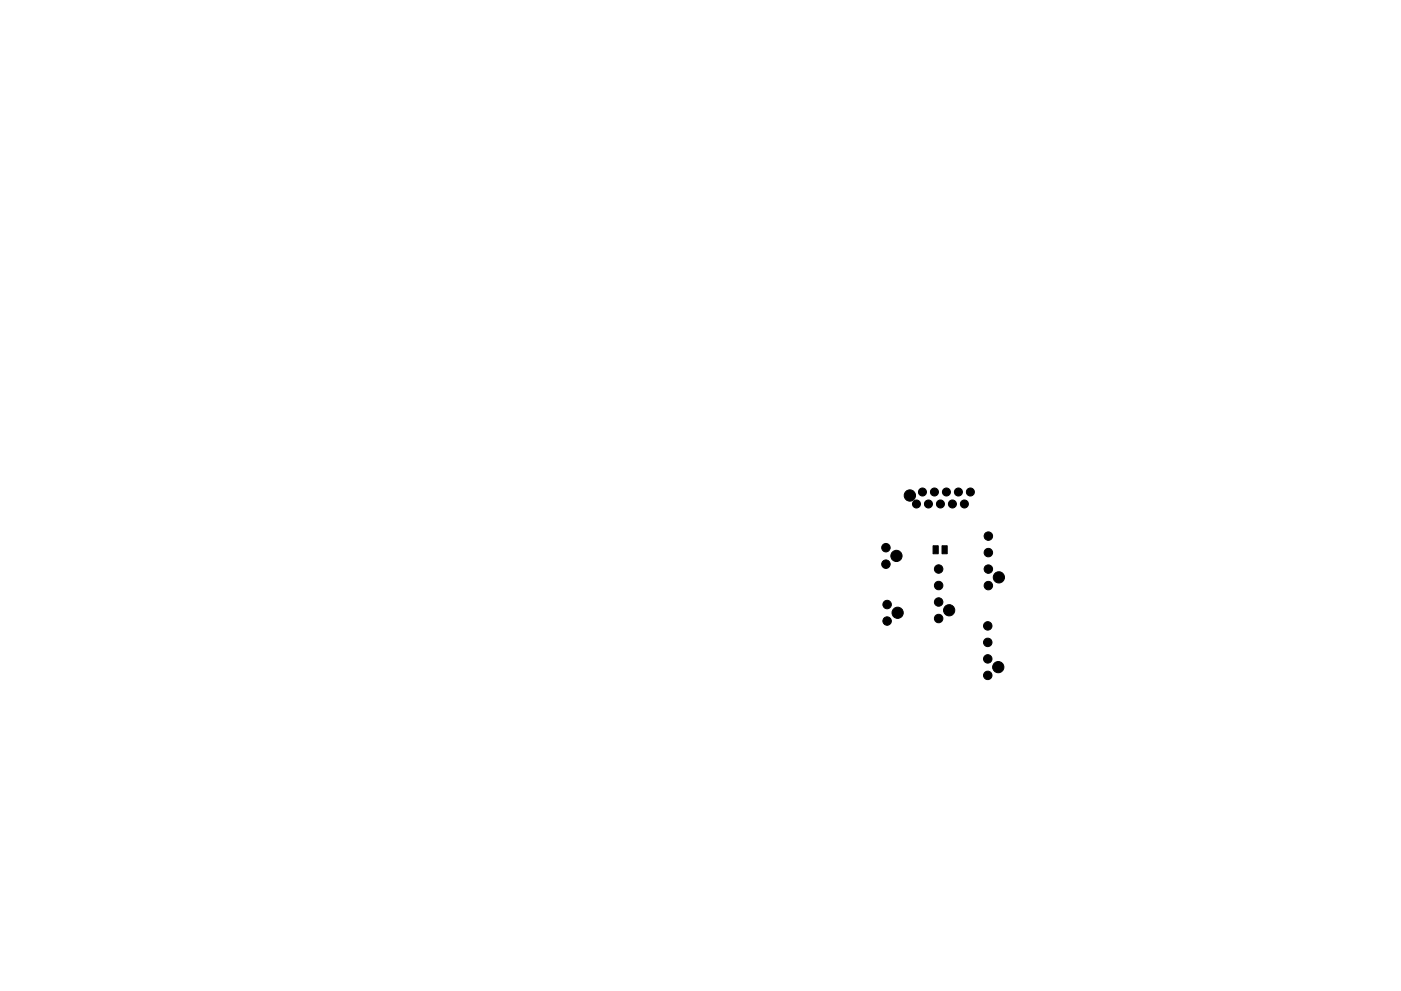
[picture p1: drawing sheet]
<svg xmlns="http://www.w3.org/2000/svg" width="297mm" height="210mm" viewBox="0 0 297 210" stroke-linecap="round" stroke-linejoin="round" font-family="sans-serif">
<g fill="#000" stroke="#000" stroke-width=".21">
<path d="M197.8 115.8h1.1v1.7h-1.1zM199.7 115.8h1.1v1.7h-1.1z"/>
<circle cx="187.8" cy="116.2" r=".9"/>
<circle cx="187.8" cy="119.7" r=".9"/>
<circle cx="190.1" cy="117.9" r="1.19"/>
<circle cx="192.9" cy="105.1" r="1.2"/>
<circle cx="194.3" cy="106.9" r=".85"/>
<circle cx="195.6" cy="104.4" r=".85"/>
<circle cx="196.8" cy="106.9" r=".85"/>
<circle cx="198.1" cy="104.4" r=".85"/>
<circle cx="199.4" cy="106.9" r=".85"/>
<circle cx="200.7" cy="104.4" r=".85"/>
<circle cx="201.9" cy="106.9" r=".85"/>
<circle cx="203.2" cy="104.4" r=".85"/>
<circle cx="204.5" cy="106.9" r=".85"/>
<circle cx="205.7" cy="104.4" r=".85"/>
<circle cx="209.5" cy="117.2" r=".9"/>
<circle cx="209.6" cy="113.7" r=".9"/>
<circle cx="188.1" cy="128.3" r=".9"/>
<circle cx="188.1" cy="131.8" r=".9"/>
<circle cx="190.3" cy="130" r="1.19"/>
<circle cx="199" cy="124.2" r=".9"/>
<circle cx="199" cy="131.2" r=".9"/>
<circle cx="199" cy="127.7" r=".9"/>
<circle cx="199" cy="120.7" r=".9"/>
<circle cx="201.2" cy="129.5" r="1.19"/>
<circle cx="209.4" cy="136.3" r=".9"/>
<circle cx="209.4" cy="139.8" r=".9"/>
<circle cx="209.4" cy="132.8" r=".9"/>
<circle cx="209.5" cy="124.2" r=".9"/>
<circle cx="209.6" cy="120.7" r=".9"/>
<circle cx="211.8" cy="122.5" r="1.19"/>
<circle cx="209.4" cy="143.3" r=".9"/>
<circle cx="211.7" cy="141.5" r="1.19"/>
</g>
</svg>
